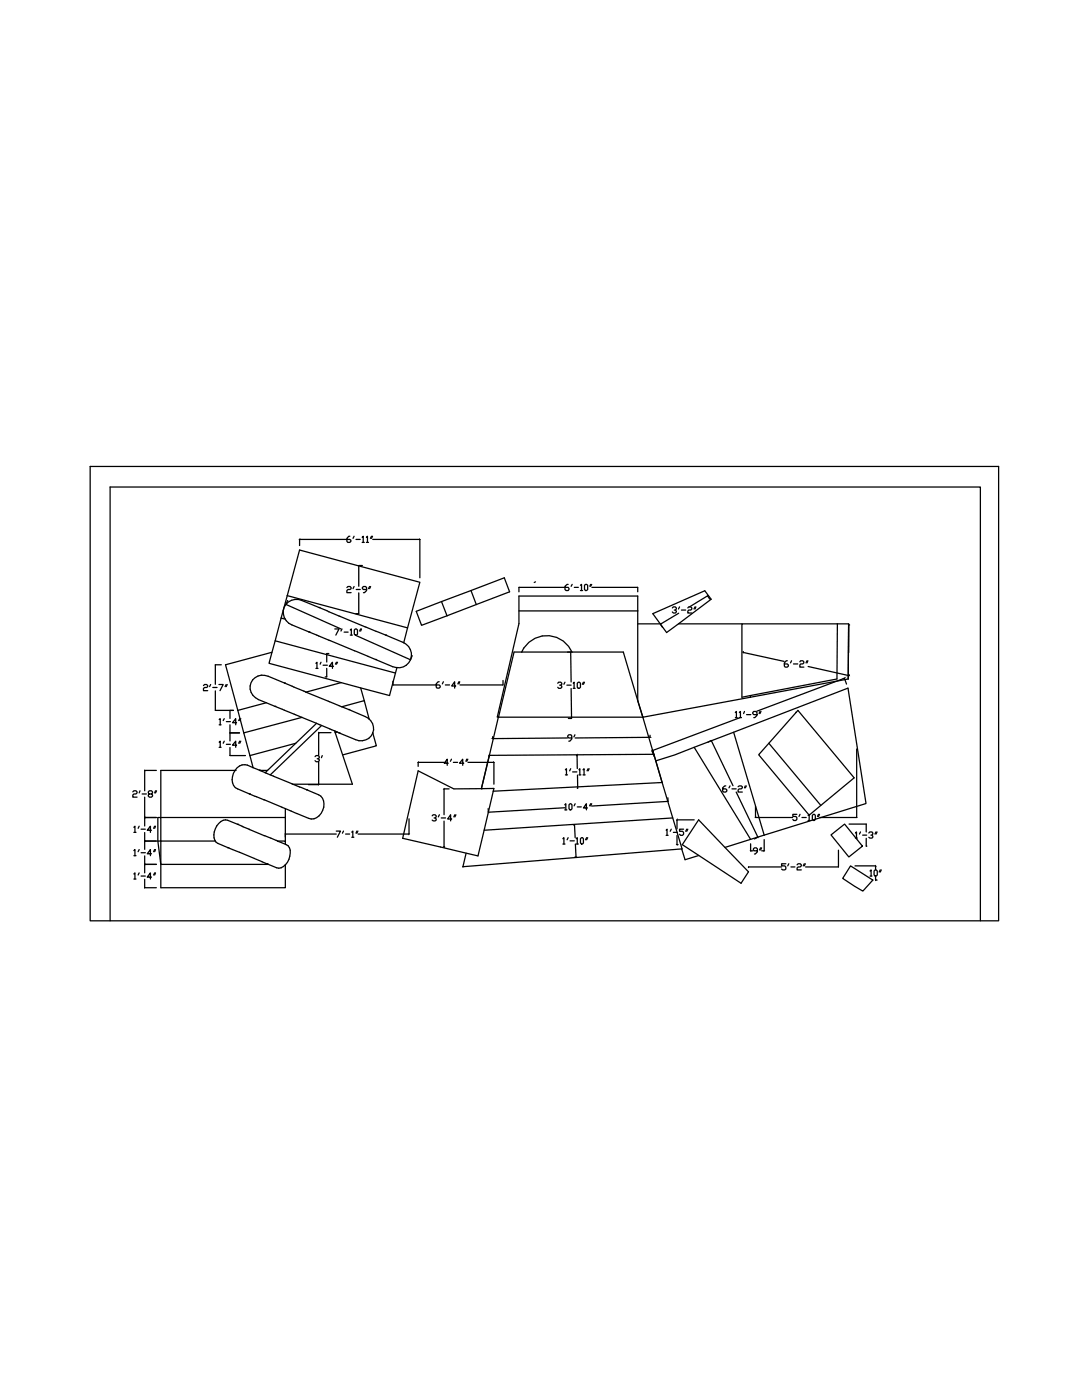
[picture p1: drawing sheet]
<svg xmlns="http://www.w3.org/2000/svg" width="216mm" height="279mm" viewBox="0 0 216 279" stroke-linecap="round" stroke-linejoin="round" font-family="sans-serif">
<defs><g id="words">
<g font-size="4.4">
<text x="112.2" y="149.2">9'</text>
<text x="149.2" y="171.8">9&quot;</text>
</g>
<text font-size="4" x="61.7" y="153.1">3'</text>
</g></defs>
<!-- layer: 0 -->
<g fill="none" stroke="#000" stroke-width=".25">
<path d="M57.3 118.9l24 6.4 2.5-9.1-24-6.4-3.7 13.6M57.4 119.8l-.3 .8M59.8 107.7v1.2M59.8 107.7h9.4M69.2 117.3l.2-.2h.4l.3 .2v.2l-.3 .1h-.4l-.2 .3v.4h.9M69.8 107h-.2l-.4 .4v.6l.2 .2h.4l.2-.2v-.2l-.2-.1h-.6M70.7 107l-.3 .4M70.7 117.1l-.3 .4M71 107.7h.9M71.1 117.6h.8M71.6 112.9h.7M71.6 112.9v4.1"/>
<path d="M71.6 118.3v4.1M72.3 107.2l.2-.2v1.2M72.3 108.2h.4M73.1 107.2l.2-.2v1.2M73.1 108.2h.4M73.2 117.6h-.7l-.2-.1v-.2l.2-.2h.4l.3 .2v.6l-.5 .4h-.2M73.7 117.1l-.2 .4M74 117.1l-.3 .4M74.1 107l-.2 .4M74.3 107l-.2 .4M74.4 107.7h9.4v7.6M94 117.9l1 2.8"/>
<path d="M103.5 117.2v.9M103.6 117.2h9.1M106.8 116.1l-.2 .1M113.4 116.6h-.2l-.5 .4v.6l.2 .3h.5l.1-.3-.1-.4h-.7M114.2 116.6l-.2 .4M114.6 117.2h.8M115.8 116.8l.2-.2v1.3M115.8 117.9h.4M116.6 116.8l.2-.2 .5 .2v.8l-.2 .3-.5-.3zM117.9 116.6l-.2 .4M118.1 116.6l-.2 .4M118.1 117.2h9.1"/>
<path d="M127.3 117.2v.9M141.2 118.9l-3.6 2.2M141.2 118.9l.4 .6M40.6 136.8l.2-.2h.4l.2 .2v.2l-.2 .2h-.4l-.2 .2v.4h.8M42 136.6l-.2 .4M42.5 137.2h.8M43 137.9v3.8M43.7 136.6h.8l-.6 1.2M44.2 132.7h-1.2v3.9M45.1 136.6l-.2 .4M45.3 136.6l-.2 .4M54.3 130.2l-9.3 2.5 2.5 9.1"/>
<path d="M54.9 127.9l-1.2 4.5 14.4 3.8M56.1 123.4l-1.2 4.5 24 6.4 .3-1.1M56.1 123.4l.8 .2M56.8 136.3l-3.3-1.3a2.53 2.53 0 0 0-3.4 1.3 2.53 2.53 0 0 0 1.5 3.3l3.3 1.4M56.8 136.3h.1M56.8 136.3l4.2 1.8M57.1 120.6a2.67 2.67 0 0 0 1.2 4.1l3.3 1.4M57.1 120.6a2.69 2.69 0 0 1 3.1-.8l3.5 1.4M57.1 120.7l10.9 4.8M61 138.1l8.6 3.5M61.6 126.1l16.8 7 .8 .1M61.6 126.1h.1"/>
<path d="M63 132.4l.2-.2v1.2M63 133.4h.5M63.7 121.2h.1M63.7 121.2l13.3 5.5M64.1 132.2l-.2 .3M64.5 132.8h.8M64.9 135.1h.3M65.2 130.4h.4M65.2 130.5v1.6M65.2 133.4v1.6M66.5 133h-.8l.6-.8v1.2M66.8 125.5h.8l-.6 1.2"/>
<path d="M67.1 132.2l-.2 .3M67.4 132.2l-.3 .3M68.1 136.2l-7.1 1.9M68.2 125.5l-.2 .4M68.7 126.2h.8M69.9 125.7l.2-.2v1.2M69.9 126.7h.4M70.7 125.7l.2-.2 .4 .2v.9l-.2 .1-.4-.1zM71 126.8l10.9 4.9M71 122.5h.6M72 137.3l.7 2.5M72 125.5l-.2 .4"/>
<path d="M72.1 125.5l-.1 .4M74.9 131.6h.1M77 126.7h.1M77 126.7l3.6 1.6M78.4 136v.7M78.5 136.7h8.5M78.9 134.3l-1.2 4.5-9.6-2.6M80.6 128.3a2.68 2.68 0 0 1 1.3 3.4M81.3 125.3l-.7 3M81.9 131.7a2.52 2.52 0 0 1-2.7 1.5M82.3 130.9l-.4 .8M83.1 122l17.5-6.7 1.1 2.8-17.6 6.7z"/>
<path d="M87.6 136.1h-.2l-.4 .4v.6l.2 .2h.4l.2-.2-.2-.4h-.6M88.1 120.1l1.1 2.8M88.5 136.1l-.2 .4M88.9 136.7h.8M90.9 136.9h-.8l.6-.8v1.2M91.6 136.1l-.2 .4M91.7 136.1l-.1 .4M91.8 136.7h8.5M100.4 135.8v.9M103.5 121.9h23.8M104.1 130.1a5.5 5.5 0 0 1 5-3.3 5.5 5.5 0 0 1 5 3.3M111.3 136.4l.2-.3h.4l.2 .3v.2l-.4 .1"/>
<path d="M111.9 136.7l.2 .2-.2 .5h-.4l-.2-.2M112.7 136.1l-.2 .5M113.1 136.7h.9M113.9 130.2l.1 5.9M114 137.4v5.9M114.4 136.4l.2-.3v1.3M114.4 137.4h.4M115.2 136.4l.2-.3 .4 .3v.8l-.2 .2-.4-.2zM116.4 136.1l-.2 .5M116.6 136.1l-.2 .5M127.3 124.5h4.4M130.3 122.5l10.3-4.6 1.3 1.7-8.9 6.6z"/>
<path d="M131.8 124.6l.4 .6M134.2 121.3l.2-.2h.3l.3 .2-.3 .5h-.2M134.7 121.8l.3 .2-.3 .3h-.3l-.2-.2M135.4 124.5h12.6M135.4 122.4l-3.6 2.1M135.6 121.1l-.2 .4M136 121.8h.8M137.2 121.3l.2-.2h.4l.2 .2-.2 .5h-.4l-.2 .2v.3h.8M138.7 121.1l-.2 .4M138.9 121.1l-.2 .4M148.3 130v.2M148.3 130.2l8.2 1.8"/>
<path d="M149.7 138.8v.4M157.1 131.9h-.2l-.4 .4v.6l.2 .2h.4l.2-.2-.2-.4h-.6M157.9 131.9l-.2 .4M158.3 132.5h.9M159.6 132.1l.2-.2h.4l.2 .2-.2 .4h-.4l-.2 .2v.4h.8M161 131.9l-.2 .4M161.2 131.9l-.2 .4M161.2 133l8.2 1.8M167.1 124.5h2.2l-.1 11M167.1 124.5h-19.1v14.6l1.7-.3M167.1 124.5l-.1 11-17.3 3.3M168.4 135.4l-17.4 6.5"/>
<path d="M168.5 135.3l.4 1.2M169.2 135.5l-40.9 7.6-1-3.3v-20.8h-23.8v5.5l-4.3 18.6h.3M169.3 124.7l-.1 10.8M169.3 124.5v5.7M169.3 124.7h.1M169.5 134.7l-.1 .1M26.5 158l.2-.2h.4l.2 .2-.2 .5h-.4l-.2 .2v.4h.8M27.9 157.8l-.1 .4M28.4 158.5h.8M28.9 153.8h2.3M28.9 153.8v4M28.9 159.1v4"/>
<path d="M29.8 158.5l-.2-.3 .2-.4h.4l.2 .4-.2 .3h-.4l-.2 .4 .2 .2h.4l.2-.2-.2-.4M31 157.8l-.1 .4M31.2 157.8l-.2 .4M43 141.8h3.6M43.7 143.6l.2-.2v1.3M43.7 148.1l.2-.2v1.2M43.7 144.7h.4M43.7 149.1h.4M44.7 143.4l-.2 .4M44.7 147.9l-.2 .4M45.2 144h.8M45.2 148.5h.8"/>
<path d="M45.9 146.3h1.9M45.9 141.8v1.6M45.9 144.7v1.5M45.9 146.3v1.6M45.9 149.2v1.5M45.9 150.8h3.1M46.9 153.8a2.47 2.47 0 0 0 .5 3.6l2.4 1.1M46.9 153.8h-14.8v9.4h24.8v-1.8M46.9 153.8h.1M47.2 144.2h-.8l.6-.8v1.3M47.2 148.7h-.8l.6-.8v1.2M47.5 141.8l1.1 4.5"/>
<path d="M47.8 143.4l-.2 .4M47.8 147.9l-.2 .4M48 143.4l-.2 .4M48 147.9l-.2 .4M48.6 146.3l1.3 4.5M49.8 158.5h.1M49.9 150.8l.6 2.4M50.5 153.2a2.3 2.3 0 0 0-3.6 .6M50.5 153.2l1.3 .5M51.8 153.7h.1M51.8 153.7l9.4 3.9M51.8 153.8h1.6"/>
<path d="M53.1 140.3l-5.6 1.5M53.4 153.8l-.5 .4M54.9 141h.1M54.9 141l5.3 2.2M59 148.3l-9.1 2.5M60.2 143.2l-11.6 3.1M60.2 143.2l3 1.2M61.2 157.6h.1M61.2 157.6l2.4 1a2.43 2.43 0 0 1 .5 3.7 2.14 2.14 0 0 1-2.5 1l-11.8-4.8M61.6 156.6h2M63.2 144.4l3.6 1.5M63.2 144.4l-9.8 9.4"/>
<path d="M63.6 146.2h2.4M63.6 146.3v4.4M63.6 152.1v4.4M64.2 144.8l-10.3 9.8M66.8 145.9l.8 .4M66.8 145.9l.1 .3M66.9 146.2l3.4 10.3h-11.9M67.3 146.1l-.4 .1M67.6 146.3h.1M67.6 146.3l3.4 1.3a2.55 2.55 0 0 0 3.4-1.3M68.2 141.1l4.5-1.3 1 3.7M69.6 141.6h.1"/>
<path d="M69.6 141.6l3.3 1.4a2.53 2.53 0 0 1 1.5 3.3M74.4 146.3l.7 2.5-6.7 1.9M88.6 157.4h1M88.6 157.5v5.1M88.6 152.1h-5.2v.9M89.5 152.3h-.9l.6-.8v1.2M90.1 151.5l-.2 .4M90.5 152.1h.8M90.6 157.4l-7.2-3.6-3.1 13.5 15.1 3.5 3-12.9M90.6 157.4h8l-.2 .5M92.5 152.3h-.8l.6-.8v1.2M93.1 151.5l-.1 .4"/>
<path d="M93.3 151.5l-.2 .4M93.4 152.1h5.1M96.1 157.4h.1M97.6 151v-.3l32.9-.2-.3-.9 .7 2.2 3.7-1.1 3.9-1.6 11.3 18.4M97.7 150.7l-1.6 6.7M98.3 147v.4M98.6 152.1v4.4M99.5 143.1l3.1-13h21.8l3.9 13M99.5 143.1h.1M112.8 153.6l.2-.2v1.2M112.8 154.6h.4M113.2 147.3l-14.8 .1"/>
<path d="M113.4 143.4h.6M113.9 153.4l-.2 .4M114.3 154.1h.8M115.1 150.8l.1 2.6M115.2 157.3h.1M115.2 154.7l.1 2.5M115.5 153.6l.2-.2v1.2M115.5 154.6h.4M116.3 153.6l.2-.2v1.2M116.3 154.6h.5M117.3 153.4l-.2 .4M117.6 153.4l-.3 .4"/>
<path d="M128.3 143.1h-28.9l-3.3 14.3M128.3 143.1l1.9 6.5M129.6 147.2l-14.8 .1M129.7 146.7v.5M130.1 149.9l.5 1.1M130.5 150.5l1.6 5.7M132.1 156.2l4 13.2-43.7 3.6M132.1 156.2l-33.7 1.7M133.3 159.2v.7M133.3 159.9l-15.2 1M138.5 149.1l7.9-3 6.1 20.6M141.3 148.1l.6-.3 4.4 9"/>
<path d="M144.8 156.8h-.2l-.4 .4v.7l.2 .2h.4l.2-.2-.2-.5h-.6M145.7 156.8l-.2 .4M146 157.4h.9M146.4 146.1l22.8-8.8 3.6 23.1-20.3 6.3M146.7 142.2l.2-.2v1.2M146.7 143.2h.4M146.9 158.1l4.3 8.9M147.3 157l.2-.2h.4l.2 .2-.2 .4h-.4l-.2 .2v.5h.8M147.5 142.2l.2-.2v1.2M147.5 143.2h.5M147.6 143.3l-17.5 6.5M148.5 142l-.1 .4"/>
<path d="M148.7 156.8l-.2 .4M148.9 156.8l-.2 .4M149 142.6h.8M151 142.6h-.6l-.2-.2 .2-.4h.4l.2 .2v.6l-.4 .4h-.2M151.6 142l-.1 .4M151.8 142l-.2 .4M153.4 148.3l10.4 12.4M158.8 142.2h.1M159.2 141.8l11.2 13.4-8.9 7.5-10.1-12.1zM170.9 149.5v13.7M26.7 174.4l.2-.2v1.2M26.7 169.8l.2-.3v1.3"/>
<path d="M26.7 165.1l.2-.2v1.2M26.7 175.4h.4M26.7 170.8h.4M26.7 166.1h.4M27.8 174.2l-.2 .4M27.8 169.5l-.2 .5M27.8 164.9l-.2 .4M28.2 174.8h.8M28.2 170.2h.8M28.2 165.5h.8M28.9 167.9h2.3M28.9 177.2h2.3"/>
<path d="M28.9 172.5h2.3M28.9 163.2v1.6M28.9 166.2v1.6M28.9 167.9v1.6M28.9 170.8v1.7M28.9 172.6v1.6M28.9 175.5v1.6M28.9 163.2h2.3M30.2 175h-.8l.6-.8v1.2M30.2 170.4h-.8l.6-.9v1.3M30.2 165.7h-.8l.6-.8v1.2M30.9 174.2l-.3 .4"/>
<path d="M30.9 169.5l-.3 .5M30.9 164.9l-.3 .4M31 174.2l-.1 .4M31 169.5l-.1 .5M31 164.9l-.1 .4M31.5 167.9v-4.7h.6v9.3h21.5M31.5 167.9l.6 4.6v4.7h24.8v-4.6M31.5 167.9h11.5M45.5 169.2l7.7 3.2M45.5 169.2h.1M47.4 164.5l-2-.8a2.23 2.23 0 0 0-2.4 1.7 2.19 2.19 0 0 0 .5 2.9l2 .9M47.4 164.5h.1"/>
<path d="M47.4 164.5l8 3.4M53.2 172.4h.1M53.2 172.4l.4 .1M53.6 172.5l1.6 .7a1.6 1.6 0 0 0 1.7-.6M55.4 167.9a3.9 3.9 0 0 1 2.3 1.3 3.5 3.5 0 0 1-.8 3.4M55.4 167.9h1.5v.6M56.9 163.2v4.7M57 166.5h10.1M67.1 165.9h.8l-.6 1.2M68.5 165.9l-.2 .4M69 166.5h.8M70.2 166.1l.2-.2v1.2"/>
<path d="M70.2 167.1h.4M71.2 165.9l-.2 .4M71.4 165.9l-.2 .4M71.5 166.5h10.1M81.6 163.4v3.1M86.2 162.8l.2-.2h.4l.2 .2-.2 .4h-.2M86.7 167.3h.1M86.8 163.2l.2 .2v.3l-.2 .1h-.4l-.2-.1M87.7 162.6l-.2 .4M88.1 163.2h.8M88.6 169h.1M88.6 163.9v5.1"/>
<path d="M89.7 167.9h.1M90.1 163.4h-.8l.6-.8v1.2M90.8 162.6l-.2 .4M91 162.6l-.2 .4M92.4 173h.1M93 170.3l-.6 2.7M112.3 167.4l.2-.2v1.2M112.3 168.4h.4M112.7 160.6l.2-.2v1.2M112.7 161.2l-15.2 .9-.1-.7M112.7 161.6h.4M113.4 167.2l-.2 .4"/>
<path d="M113.7 160.4l.4 .2v.8l-.2 .2-.4-.2v-.8zM113.7 167.8h.9M114.4 164.6h.2M114.6 164.7l.2 2.5M114.7 171h.2M114.8 160.4l-.2 .4M114.8 168.4l.1 2.5M115 167.4l.2-.2v1.2M115 168.4h.4M115.2 161h.8M115.8 167.4l.2-.2h.2l.2 .2v.8l-.2 .2-.4-.2zM117.1 167.2l-.3 .4"/>
<path d="M117.2 161.2h-.8l.6-.8v1.2M117.3 167.2l-.2 .4M117.9 160.4l-.3 .4M118.1 160.4l-.2 .4M132.9 165.7l.2-.2v1.2M132.9 166.7h.4M133.9 165.5l-.2 .4M134.2 163.2l-37.6 2.5M134.4 166.1h.8M135.1 168.6h.2M135.1 163.6h3.4M135.1 163.7v1.7"/>
<path d="M135.1 166.8v1.7M136 169.4l.7 2.2 2.7-.9M136.4 165.5h-.8v.4h.6l.2 .2v.4l-.2 .2h-.4l-.2-.2M137 165.5l-.2 .4M137.2 165.5l-.2 .4M139.4 163.6l10 10.4-1.5 2.3-11.8-7.7zM149.4 173h6.6M150.7 161v2.2M150.8 163.2h7.4M152.5 166.7l-7.8 2.4M156.8 172.4h-.8v.4h.6l.2 .2v.4l-.2 .2h-.4l-.2-.2M157.4 172.4l-.2 .4"/>
<path d="M157.8 173h.8M159 162.5h-.8v.4h.6l.2 .3v.3l-.2 .2h-.4l-.2-.2M159 172.6l.3-.2h.4l.2 .2-.2 .4h-.4l-.3 .2v.4h.9M159.6 162.5l-.2 .4M160 163.2h.9M160.5 172.4l-.2 .4M160.7 172.4l-.2 .4M160.7 173h6.6M161.2 162.7l.3-.2v1.2M161.2 163.7h.5M162.1 162.7l.2-.2h.2l.2 .2v.8l-.2 .2-.4-.2zM163.3 162.5l-.2 .4"/>
<path d="M163.5 162.5l-.2 .4M163.6 163.2h7.3M165.8 166.6l2.7-2.1 3.6 4.4-2.7 2.1zM167.3 169.7v3.3M169.4 164.5h3.4M169.7 172.8l4.5 2.8-2 2.2-4.1-2.5zM170.6 172.8h4.1M170.7 166.2l.2-.2v1.3M170.7 167.3h.4M171.7 166l-.2 .5M172.1 166.7h.8M172.8 168.9h.2"/>
<path d="M172.8 164.5v1.5M172.8 167.3v1.5M173.4 166.2l.2-.2h.4l.2 .5-.2 .2h-.2M173.6 173.8l.2-.2v1.2M173.6 174.8h.4M174 166.7l.2 .2-.2 .4h-.4l-.2-.2M174.4 173.8l.2-.2 .4 .2v.8l-.2 .2-.4-.2zM174.7 175.6h.3M174.7 172.8v.8M174.7 174.9v.7M174.8 166l-.2 .5M175 166l-.2 .5"/>
<path d="M175.6 173.6l-.2 .4M175.9 173.6l-.3 .4M22 183.8h-4v-90.7h181.3v90.7h-3.7v-86.6h-173.6v86.6h173.6"/>
</g>
<use href="#words"/>
</svg>
